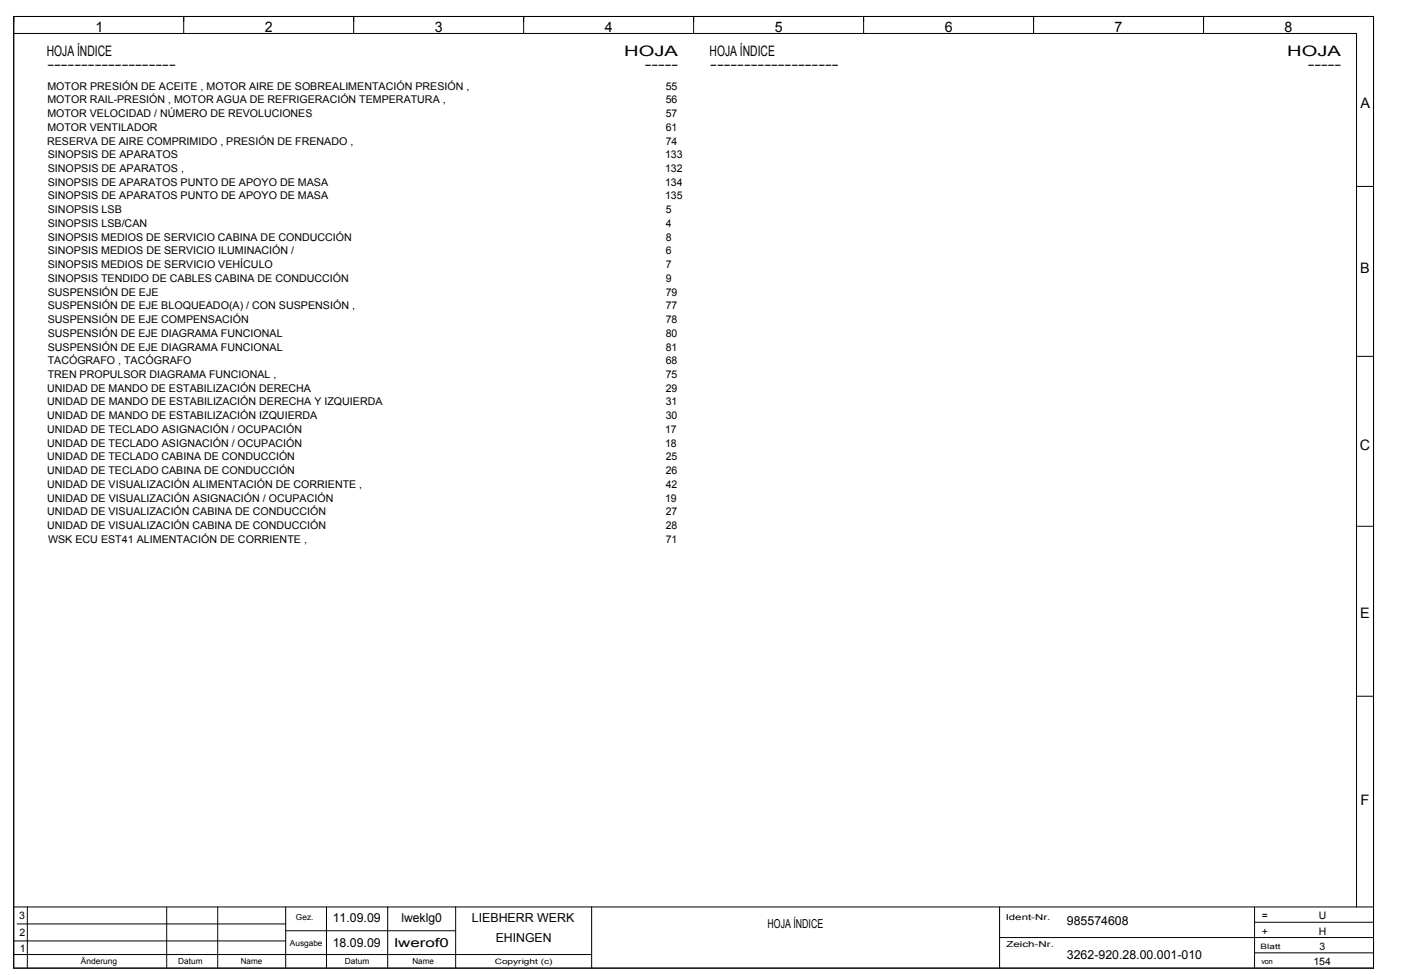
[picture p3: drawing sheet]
<svg xmlns="http://www.w3.org/2000/svg" width="408mm" height="284mm" viewBox="0 0 408 284" stroke-linecap="round" stroke-linejoin="round" font-family="sans-serif">
<defs><g id="words">
<g font-size="4.2">
<text x="27.8" y="9.3">1</text>
<text x="77.1" y="9.3">2</text>
<text x="126.6" y="9.3">3</text>
<text x="176.1" y="9.3">4</text>
<text x="225.6" y="9.3">5</text>
<text x="275.2" y="9.3">6</text>
<text x="324.6" y="9.3">7</text>
<text x="374.1" y="9.3">8</text>
<text x="13.6" y="16.2">HOJA ÍNDICE</text>
<text x="181.8" y="16.2">HOJA</text>
<text x="206.6" y="16.2">HOJA ÍNDICE</text>
<text x="374.9" y="16.2">HOJA</text>
<text x="13.8" y="20.2">-------------------</text>
<text x="187.8" y="20.2">-----</text>
<text x="206.9" y="20.2">-------------------</text>
<text x="380.8" y="20.2">-----</text>
<text x="396.2" y="31.6">A</text>
<text x="396.1" y="79.6">B</text>
<text x="396" y="131.1">C</text>
<text x="396.1" y="180.1">E</text>
<text x="396.2" y="234.5">F</text>
</g>
<g font-size="3.6">
<text x="96.9" y="268.5">11.09.09</text>
<text x="116.9" y="268.5">lweklg0</text>
<text x="137.4" y="268.5">LIEBHERR WERK</text>
<text x="310.7" y="269.5">985574608</text>
<text x="96.9" y="275.9">18.09.09</text>
<text x="114.8" y="275.9">lwerof0</text>
<text x="144.3" y="274.4">EHINGEN</text>
<text x="223.6" y="270.4">HOJA ÍNDICE</text>
<text x="310.7" y="279.4">3262-920.28.00.001-010</text>
</g>
<g font-size="3.1">
<text x="13.8" y="26.1">MOTOR PRESIÓN DE ACEITE , MOTOR AIRE DE SOBREALIMENTACIÓN PRESIÓN ,</text>
<text x="193.9" y="26.1">55</text>
<text x="13.8" y="30.1">MOTOR RAIL-PRESIÓN , MOTOR AGUA DE REFRIGERACIÓN TEMPERATURA ,</text>
<text x="13.8" y="34.1">MOTOR VELOCIDAD / NÚMERO DE REVOLUCIONES</text>
<text x="193.9" y="30.1">56</text>
<text x="193.9" y="34.1">57</text>
<text x="13.8" y="38.1">MOTOR VENTILADOR</text>
<text x="193.9" y="38.1">61</text>
<text x="13.7" y="42.1">RESERVA DE AIRE COMPRIMIDO , PRESIÓN DE FRENADO ,</text>
<text x="13.9" y="46.1">SINOPSIS DE APARATOS</text>
<text x="193.7" y="46.1">133</text>
<text x="193.9" y="42.1">74</text>
<text x="13.9" y="50.1">SINOPSIS DE APARATOS ,</text>
<text x="193.7" y="50.1">132</text>
<text x="13.9" y="54.1">SINOPSIS DE APARATOS PUNTO DE APOYO DE MASA</text>
<text x="13.9" y="58.1">SINOPSIS DE APARATOS PUNTO DE APOYO DE MASA</text>
<text x="193.7" y="54.1">134</text>
<text x="193.7" y="58.1">135</text>
<text x="13.9" y="62.1">SINOPSIS LSB</text>
<text x="193.9" y="62.1">5</text>
<text x="13.9" y="66.1">SINOPSIS LSB/CAN</text>
<text x="13.9" y="70.1">SINOPSIS MEDIOS DE SERVICIO CABINA DE CONDUCCIÓN</text>
<text x="193.9" y="66.1">4</text>
<text x="193.9" y="70.1">8</text>
<text x="13.9" y="74.1">SINOPSIS MEDIOS DE SERVICIO ILUMINACIÓN /</text>
<text x="193.9" y="74.1">6</text>
<text x="13.9" y="78.1">SINOPSIS MEDIOS DE SERVICIO VEHÍCULO</text>
<text x="13.9" y="82.1">SINOPSIS TENDIDO DE CABLES CABINA DE CONDUCCIÓN</text>
<text x="193.9" y="78.1">7</text>
<text x="193.9" y="82.1">9</text>
<text x="13.9" y="86.1">SUSPENSIÓN DE EJE</text>
<text x="193.9" y="86.1">79</text>
<text x="13.9" y="90.1">SUSPENSIÓN DE EJE BLOQUEADO(A) / CON SUSPENSIÓN ,</text>
<text x="13.9" y="94.1">SUSPENSIÓN DE EJE COMPENSACIÓN</text>
<text x="193.9" y="90.1">77</text>
<text x="193.9" y="94.1">78</text>
<text x="13.9" y="98.1">SUSPENSIÓN DE EJE DIAGRAMA FUNCIONAL</text>
<text x="193.9" y="98.1">80</text>
<text x="13.9" y="102.1">SUSPENSIÓN DE EJE DIAGRAMA FUNCIONAL</text>
<text x="13.9" y="106.1">TACÓGRAFO , TACÓGRAFO</text>
<text x="193.9" y="102.1">81</text>
<text x="193.9" y="106.1">68</text>
<text x="13.9" y="110.1">TREN PROPULSOR DIAGRAMA FUNCIONAL ,</text>
<text x="193.9" y="110.1">75</text>
<text x="13.7" y="114.1">UNIDAD DE MANDO DE ESTABILIZACIÓN DERECHA</text>
<text x="13.7" y="118.1">UNIDAD DE MANDO DE ESTABILIZACIÓN DERECHA Y IZQUIERDA</text>
<text x="193.9" y="114.1">29</text>
<text x="193.9" y="118.1">31</text>
<text x="13.7" y="122.1">UNIDAD DE MANDO DE ESTABILIZACIÓN IZQUIERDA</text>
<text x="193.9" y="122.1">30</text>
<text x="13.7" y="126.1">UNIDAD DE TECLADO ASIGNACIÓN / OCUPACIÓN</text>
<text x="13.7" y="130.1">UNIDAD DE TECLADO ASIGNACIÓN / OCUPACIÓN</text>
<text x="193.7" y="126.1">17</text>
<text x="193.7" y="130.1">18</text>
<text x="13.7" y="134.1">UNIDAD DE TECLADO CABINA DE CONDUCCIÓN</text>
<text x="193.9" y="134.1">25</text>
<text x="13.7" y="138.1">UNIDAD DE TECLADO CABINA DE CONDUCCIÓN</text>
<text x="13.7" y="142.1">UNIDAD DE VISUALIZACIÓN ALIMENTACIÓN DE CORRIENTE ,</text>
<text x="193.9" y="138.1">26</text>
<text x="193.9" y="142.1">42</text>
<text x="13.7" y="146.1">UNIDAD DE VISUALIZACIÓN ASIGNACIÓN / OCUPACIÓN</text>
<text x="193.7" y="146.1">19</text>
<text x="13.7" y="150.1">UNIDAD DE VISUALIZACIÓN CABINA DE CONDUCCIÓN</text>
<text x="13.7" y="154.1">UNIDAD DE VISUALIZACIÓN CABINA DE CONDUCCIÓN</text>
<text x="193.9" y="150.1">27</text>
<text x="193.9" y="154.1">28</text>
<text x="14" y="158.1">WSK ECU EST41 ALIMENTACIÓN DE CORRIENTE ,</text>
<text x="193.9" y="158.1">71</text>
</g>
<g font-size="3">
<text x="5.6" y="267.8">3</text>
<text x="367.5" y="267.8">=</text>
<text x="384.1" y="267.8">U</text>
<text x="5.7" y="272.7">2</text>
<text x="367.5" y="272.2">+</text>
<text x="384.1" y="272.2">H</text>
<text x="5.8" y="277.2">1</text>
<text x="382.5" y="281.1">154</text>
<text x="384.3" y="276.7">3</text>
</g>
<g font-size="2.4">
<text x="86.2" y="268">Gez.</text>
<text x="292.9" y="268">Ident-Nr.</text>
<text x="84.4" y="275.5">Ausgabe</text>
<text x="293.1" y="275.9">Zeich-Nr.</text>
<text x="23.5" y="280.9">Änderung</text>
<text x="51.9" y="280.9">Datum</text>
<text x="70.1" y="280.9">Name</text>
<text x="100.4" y="280.9">Datum</text>
<text x="120.1" y="280.9">Name</text>
</g>
<g font-size="2.2">
<text x="144.1" y="280.8">Copyright (c)</text>
<text x="367.1" y="276.4">Blatt</text>
<text x="367.3" y="280.8">von</text>
</g>
</g></defs>
<g fill="none" stroke="#000" stroke-width=".29">
<path d="M4 4.8h396v277.2h-396zM4 9.7h391.1v254.5M53.5 4.8v4.9M103 4.8v4.9M152.5 4.8v4.9M202 4.8v4.9M251.5 4.8v4.9M301 4.8v4.9M350.5 4.8v4.9M395.1 54.3h4.9M395.1 103.8h4.9M395.1 153.3h4.9"/>
<path d="M395.1 202.8h4.9M4 278h168.3M4 274.1h79.2M4 264.2h396M5 269.1h78.2M8 264.2v17.8M48.5 264.2v17.8M63.4 264.2v17.8M83.2 264.2v17.8M83.2 271.1h49.5M95.1 264.2v17.8M112.9 264.2v17.8"/>
<path d="M132.7 264.2v17.8M172.3 264.2v17.8M291.1 264.2v17.8M291.1 273.1h108.9M365.4 264.2v17.8M365.4 277.5h34.6M365.4 268.6h34.6"/>
</g>
<use href="#words"/>
</svg>
